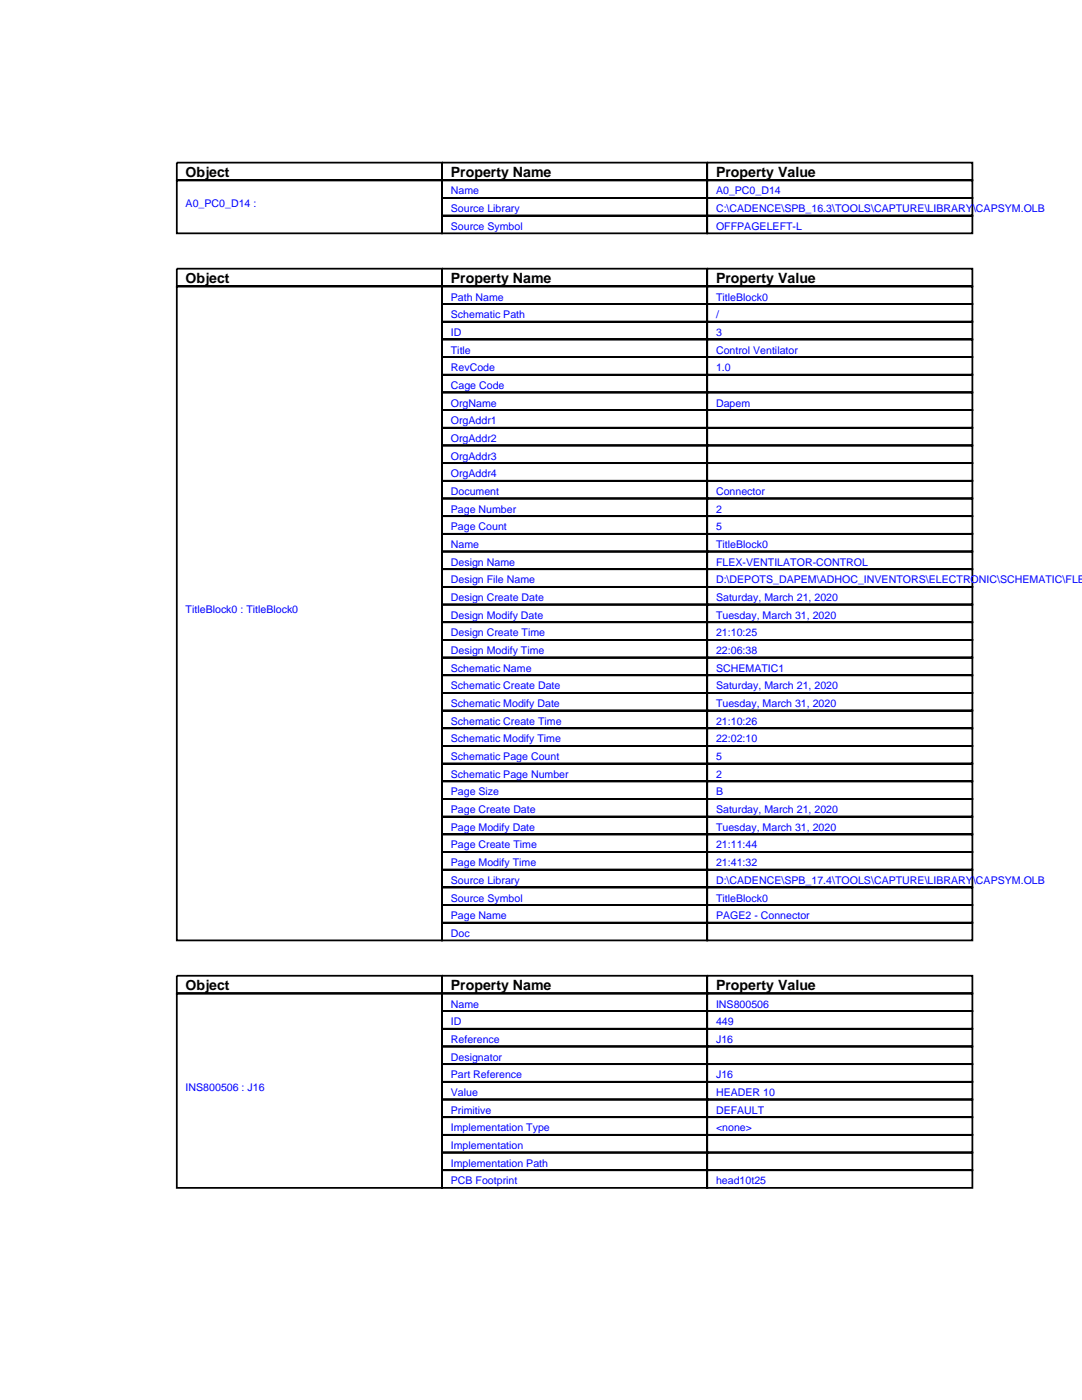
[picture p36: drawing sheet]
<svg xmlns="http://www.w3.org/2000/svg" width="216mm" height="279mm" viewBox="0 0 216 279" stroke-linecap="round" stroke-linejoin="round" font-family="sans-serif">
<defs><g id="words">
<g font-size="2.8">
<text x="37" y="35.3">Object</text>
<text x="90" y="35.3">Property Name</text>
<text x="142.9" y="35.3">Property Value</text>
<text x="37" y="56.4">Object</text>
<text x="90" y="56.4">Property Name</text>
<text x="142.9" y="56.4">Property Value</text>
<text x="37" y="197.6">Object</text>
<text x="90" y="197.6">Property Name</text>
<text x="142.9" y="197.6">Property Value</text>
</g>
<g font-size="2.1" fill="#00f">
<text x="37" y="41.3">A0_PC0_D14 :</text>
<text x="90" y="38.8">Name</text>
<text x="142.9" y="38.8">A0_PC0_D14</text>
<text x="90" y="42.3">Source Library</text>
<text x="90" y="45.9">Source Symbol</text>
<text x="142.9" y="42.3">C:\CADENCE\SPB_16.3\TOOLS\CAPTURE\LIBRARY\CAPSYM.OLB</text>
<text x="142.9" y="45.9">OFFPAGELEFT-L</text>
<text x="90" y="60">Path Name</text>
<text x="142.9" y="60">TitleBlock0</text>
<text x="90" y="63.5">Schematic Path</text>
<text x="142.9" y="63.5">/</text>
<text x="90" y="67">ID</text>
<text x="90" y="70.6">Title</text>
<text x="142.9" y="67">3</text>
<text x="142.9" y="70.6">Control Ventilator</text>
<text x="90" y="74.1">RevCode</text>
<text x="90" y="77.6">Cage Code</text>
<text x="142.9" y="74.1">1.0</text>
<text x="90" y="81.1">OrgName</text>
<text x="142.9" y="81.1">Dapem</text>
<text x="90" y="84.7">OrgAddr1</text>
<text x="90" y="88.2">OrgAddr2</text>
<text x="90" y="91.7">OrgAddr3</text>
<text x="90" y="95.2">OrgAddr4</text>
<text x="90" y="98.8">Document</text>
<text x="142.9" y="98.8">Connector</text>
<text x="90" y="102.3">Page Number</text>
<text x="90" y="105.8">Page Count</text>
<text x="142.9" y="102.3">2</text>
<text x="142.9" y="105.8">5</text>
<text x="90" y="109.4">Name</text>
<text x="90" y="112.9">Design Name</text>
<text x="142.9" y="109.4">TitleBlock0</text>
<text x="142.9" y="112.9">FLEX-VENTILATOR-CONTROL</text>
<text x="90" y="116.4">Design File Name</text>
<text x="90" y="119.9">Design Create Date</text>
<text x="142.9" y="116.4">D:\DEPOTS_DAPEM\ADHOC_INVENTORS\ELECTRONIC\SCHEMATIC\FLEX</text>
<text x="142.9" y="119.9">Saturday, March 21, 2020</text>
<text x="37" y="122.4">TitleBlock0 : TitleBlock0</text>
<text x="90" y="123.5">Design Modify Date</text>
<text x="142.9" y="123.5">Tuesday, March 31, 2020</text>
<text x="90" y="127">Design Create Time</text>
<text x="90" y="130.5">Design Modify Time</text>
<text x="142.9" y="127">21:10:25</text>
<text x="142.9" y="130.5">22:06:38</text>
<text x="90" y="134.1">Schematic Name</text>
<text x="90" y="137.6">Schematic Create Date</text>
<text x="142.9" y="134.1">SCHEMATIC1</text>
<text x="142.9" y="137.6">Saturday, March 21, 2020</text>
<text x="90" y="141.1">Schematic Modify Date</text>
<text x="142.9" y="141.1">Tuesday, March 31, 2020</text>
<text x="90" y="144.6">Schematic Create Time</text>
<text x="90" y="148.2">Schematic Modify Time</text>
<text x="142.9" y="144.6">21:10:26</text>
<text x="142.9" y="148.2">22:02:10</text>
<text x="90" y="151.7">Schematic Page Count</text>
<text x="90" y="155.2">Schematic Page Number</text>
<text x="142.9" y="151.7">5</text>
<text x="142.9" y="155.2">2</text>
<text x="90" y="158.8">Page Size</text>
<text x="142.9" y="158.8">B</text>
<text x="90" y="162.3">Page Create Date</text>
<text x="90" y="165.8">Page Modify Date</text>
<text x="142.9" y="162.3">Saturday, March 21, 2020</text>
<text x="142.9" y="165.8">Tuesday, March 31, 2020</text>
<text x="90" y="169.3">Page Create Time</text>
<text x="90" y="172.9">Page Modify Time</text>
<text x="142.9" y="169.3">21:11:44</text>
<text x="142.9" y="172.9">21:41:32</text>
<text x="90" y="176.4">Source Library</text>
<text x="90" y="179.9">Source Symbol</text>
<text x="142.9" y="176.4">D:\CADENCE\SPB_17.4\TOOLS\CAPTURE\LIBRARY\CAPSYM.OLB</text>
<text x="142.9" y="179.9">TitleBlock0</text>
<text x="90" y="183.4">Page Name</text>
<text x="142.9" y="183.4">PAGE2 - Connector</text>
<text x="90" y="187">Doc</text>
<text x="90" y="201.1">Name</text>
<text x="142.9" y="201.1">INS800506</text>
<text x="90" y="204.6">ID</text>
<text x="90" y="208.1">Reference</text>
<text x="142.9" y="204.6">449</text>
<text x="142.9" y="208.1">J16</text>
<text x="90" y="211.7">Designator</text>
<text x="90" y="215.2">Part Reference</text>
<text x="142.9" y="215.2">J16</text>
<text x="37" y="217.7">INS800506 : J16</text>
<text x="90" y="218.7">Value</text>
<text x="142.9" y="218.7">HEADER 10</text>
<text x="90" y="222.2">Primitive</text>
<text x="90" y="225.8">Implementation Type</text>
<text x="142.9" y="222.2">DEFAULT</text>
<text x="142.9" y="225.8">&lt;none&gt;</text>
<text x="90" y="229.3">Implementation</text>
<text x="90" y="232.8">Implementation Path</text>
<text x="90" y="236.4">PCB Footprint</text>
<text x="142.9" y="236.4">head10t25</text>
</g>
</g></defs>
<g fill="none" stroke="#000" stroke-width=".35">
<path d="M35.3 32.5h52.9v3.5h-52.9zM35.3 36h52.9v10.6h-52.9zM88.2 32.5h52.9v3.5h-52.9zM88.2 36h52.9v3.5h-52.9zM88.2 39.5h52.9v3.5h-52.9zM141.1 32.5h52.9v3.5h-52.9zM141.1 36h52.9v3.5h-52.9zM141.1 39.5h52.9v3.5h-52.9zM35.3 53.6h52.9v3.5h-52.9zM35.3 57.1h52.9v130.6h-52.9zM88.2 43h52.9v3.6h-52.9zM88.2 53.6h52.9v3.5h-52.9z"/>
<path d="M88.2 57.1h52.9v3.6h-52.9zM141.1 43h52.9v3.6h-52.9zM141.1 53.6h52.9v3.5h-52.9zM141.1 57.1h52.9v3.6h-52.9zM88.2 60.7h52.9v3.5h-52.9zM88.2 64.2h52.9v3.5h-52.9zM88.2 67.7h52.9v3.6h-52.9zM88.2 71.3h52.9v3.5h-52.9zM88.2 74.8h52.9v3.5h-52.9zM88.2 78.3h52.9v3.5h-52.9zM141.1 60.7h52.9v3.5h-52.9zM141.1 64.2h52.9v3.5h-52.9z"/>
<path d="M141.1 67.7h52.9v3.6h-52.9zM141.1 71.3h52.9v3.5h-52.9zM141.1 74.8h52.9v3.5h-52.9zM141.1 78.3h52.9v3.5h-52.9zM88.2 81.8h52.9v3.6h-52.9zM88.2 85.4h52.9v3.5h-52.9zM88.2 88.9h52.9v3.5h-52.9zM88.2 92.4h52.9v3.6h-52.9zM88.2 96h52.9v3.5h-52.9zM88.2 99.5h52.9v3.5h-52.9zM141.1 81.8h52.9v3.6h-52.9zM141.1 85.4h52.9v3.5h-52.9z"/>
<path d="M141.1 88.9h52.9v3.5h-52.9zM141.1 92.4h52.9v3.6h-52.9zM141.1 96h52.9v3.5h-52.9zM141.1 99.5h52.9v3.5h-52.9zM88.2 103h52.9v3.5h-52.9zM88.2 106.5h52.9v3.6h-52.9zM88.2 110.1h52.9v3.5h-52.9zM88.2 113.6h52.9v3.5h-52.9zM88.2 117.1h52.9v3.5h-52.9zM141.1 103h52.9v3.5h-52.9zM141.1 106.5h52.9v3.6h-52.9zM141.1 110.1h52.9v3.5h-52.9z"/>
<path d="M141.1 113.6h52.9v3.5h-52.9zM141.1 117.1h52.9v3.5h-52.9zM88.2 120.6h52.9v3.6h-52.9zM88.2 124.2h52.9v3.5h-52.9zM88.2 127.7h52.9v3.5h-52.9zM88.2 131.2h52.9v3.6h-52.9zM88.2 134.8h52.9v3.5h-52.9zM88.2 138.3h52.9v3.5h-52.9zM141.1 120.6h52.9v3.6h-52.9zM141.1 124.2h52.9v3.5h-52.9zM141.1 127.7h52.9v3.5h-52.9zM141.1 131.2h52.9v3.6h-52.9z"/>
<path d="M141.1 134.8h52.9v3.5h-52.9zM141.1 138.3h52.9v3.5h-52.9zM88.2 141.8h52.9v3.5h-52.9zM88.2 145.3h52.9v3.6h-52.9zM88.2 148.9h52.9v3.5h-52.9zM88.2 152.4h52.9v3.5h-52.9zM88.2 155.9h52.9v3.6h-52.9zM88.2 159.5h52.9v3.5h-52.9zM141.1 141.8h52.9v3.5h-52.9zM141.1 145.3h52.9v3.6h-52.9zM141.1 148.9h52.9v3.5h-52.9zM141.1 152.4h52.9v3.5h-52.9z"/>
<path d="M141.1 155.9h52.9v3.6h-52.9zM141.1 159.5h52.9v3.5h-52.9zM88.2 163h52.9v3.5h-52.9zM88.2 166.5h52.9v3.5h-52.9zM88.2 170h52.9v3.6h-52.9zM88.2 173.6h52.9v3.5h-52.9zM88.2 177.1h52.9v3.5h-52.9zM141.1 163h52.9v3.5h-52.9zM141.1 166.5h52.9v3.5h-52.9zM141.1 170h52.9v3.6h-52.9zM141.1 173.6h52.9v3.5h-52.9zM141.1 177.1h52.9v3.5h-52.9z"/>
<path d="M35.3 194.7h52.9v3.6h-52.9zM35.3 198.3h52.9v38.8h-52.9zM88.2 180.6h52.9v3.5h-52.9zM88.2 184.1h52.9v3.6h-52.9zM88.2 194.7h52.9v3.6h-52.9zM88.2 198.3h52.9v3.5h-52.9zM141.1 180.6h52.9v3.5h-52.9zM141.1 184.1h52.9v3.6h-52.9zM141.1 194.7h52.9v3.6h-52.9zM141.1 198.3h52.9v3.5h-52.9zM88.2 201.8h52.9v3.5h-52.9zM88.2 205.3h52.9v3.5h-52.9z"/>
<path d="M88.2 208.8h52.9v3.6h-52.9zM88.2 212.4h52.9v3.5h-52.9zM88.2 215.9h52.9v3.5h-52.9zM88.2 219.4h52.9v3.6h-52.9zM141.1 201.8h52.9v3.5h-52.9zM141.1 205.3h52.9v3.5h-52.9zM141.1 208.8h52.9v3.6h-52.9zM141.1 212.4h52.9v3.5h-52.9zM141.1 215.9h52.9v3.5h-52.9zM141.1 219.4h52.9v3.6h-52.9zM88.2 223h52.9v3.5h-52.9zM88.2 226.5h52.9v3.5h-52.9z"/>
<path d="M88.2 230h52.9v3.5h-52.9zM88.2 233.5h52.9v3.6h-52.9zM141.1 223h52.9v3.5h-52.9zM141.1 226.5h52.9v3.5h-52.9zM141.1 230h52.9v3.5h-52.9zM141.1 233.5h52.9v3.6h-52.9z"/>
</g>
<use href="#words"/>
</svg>
